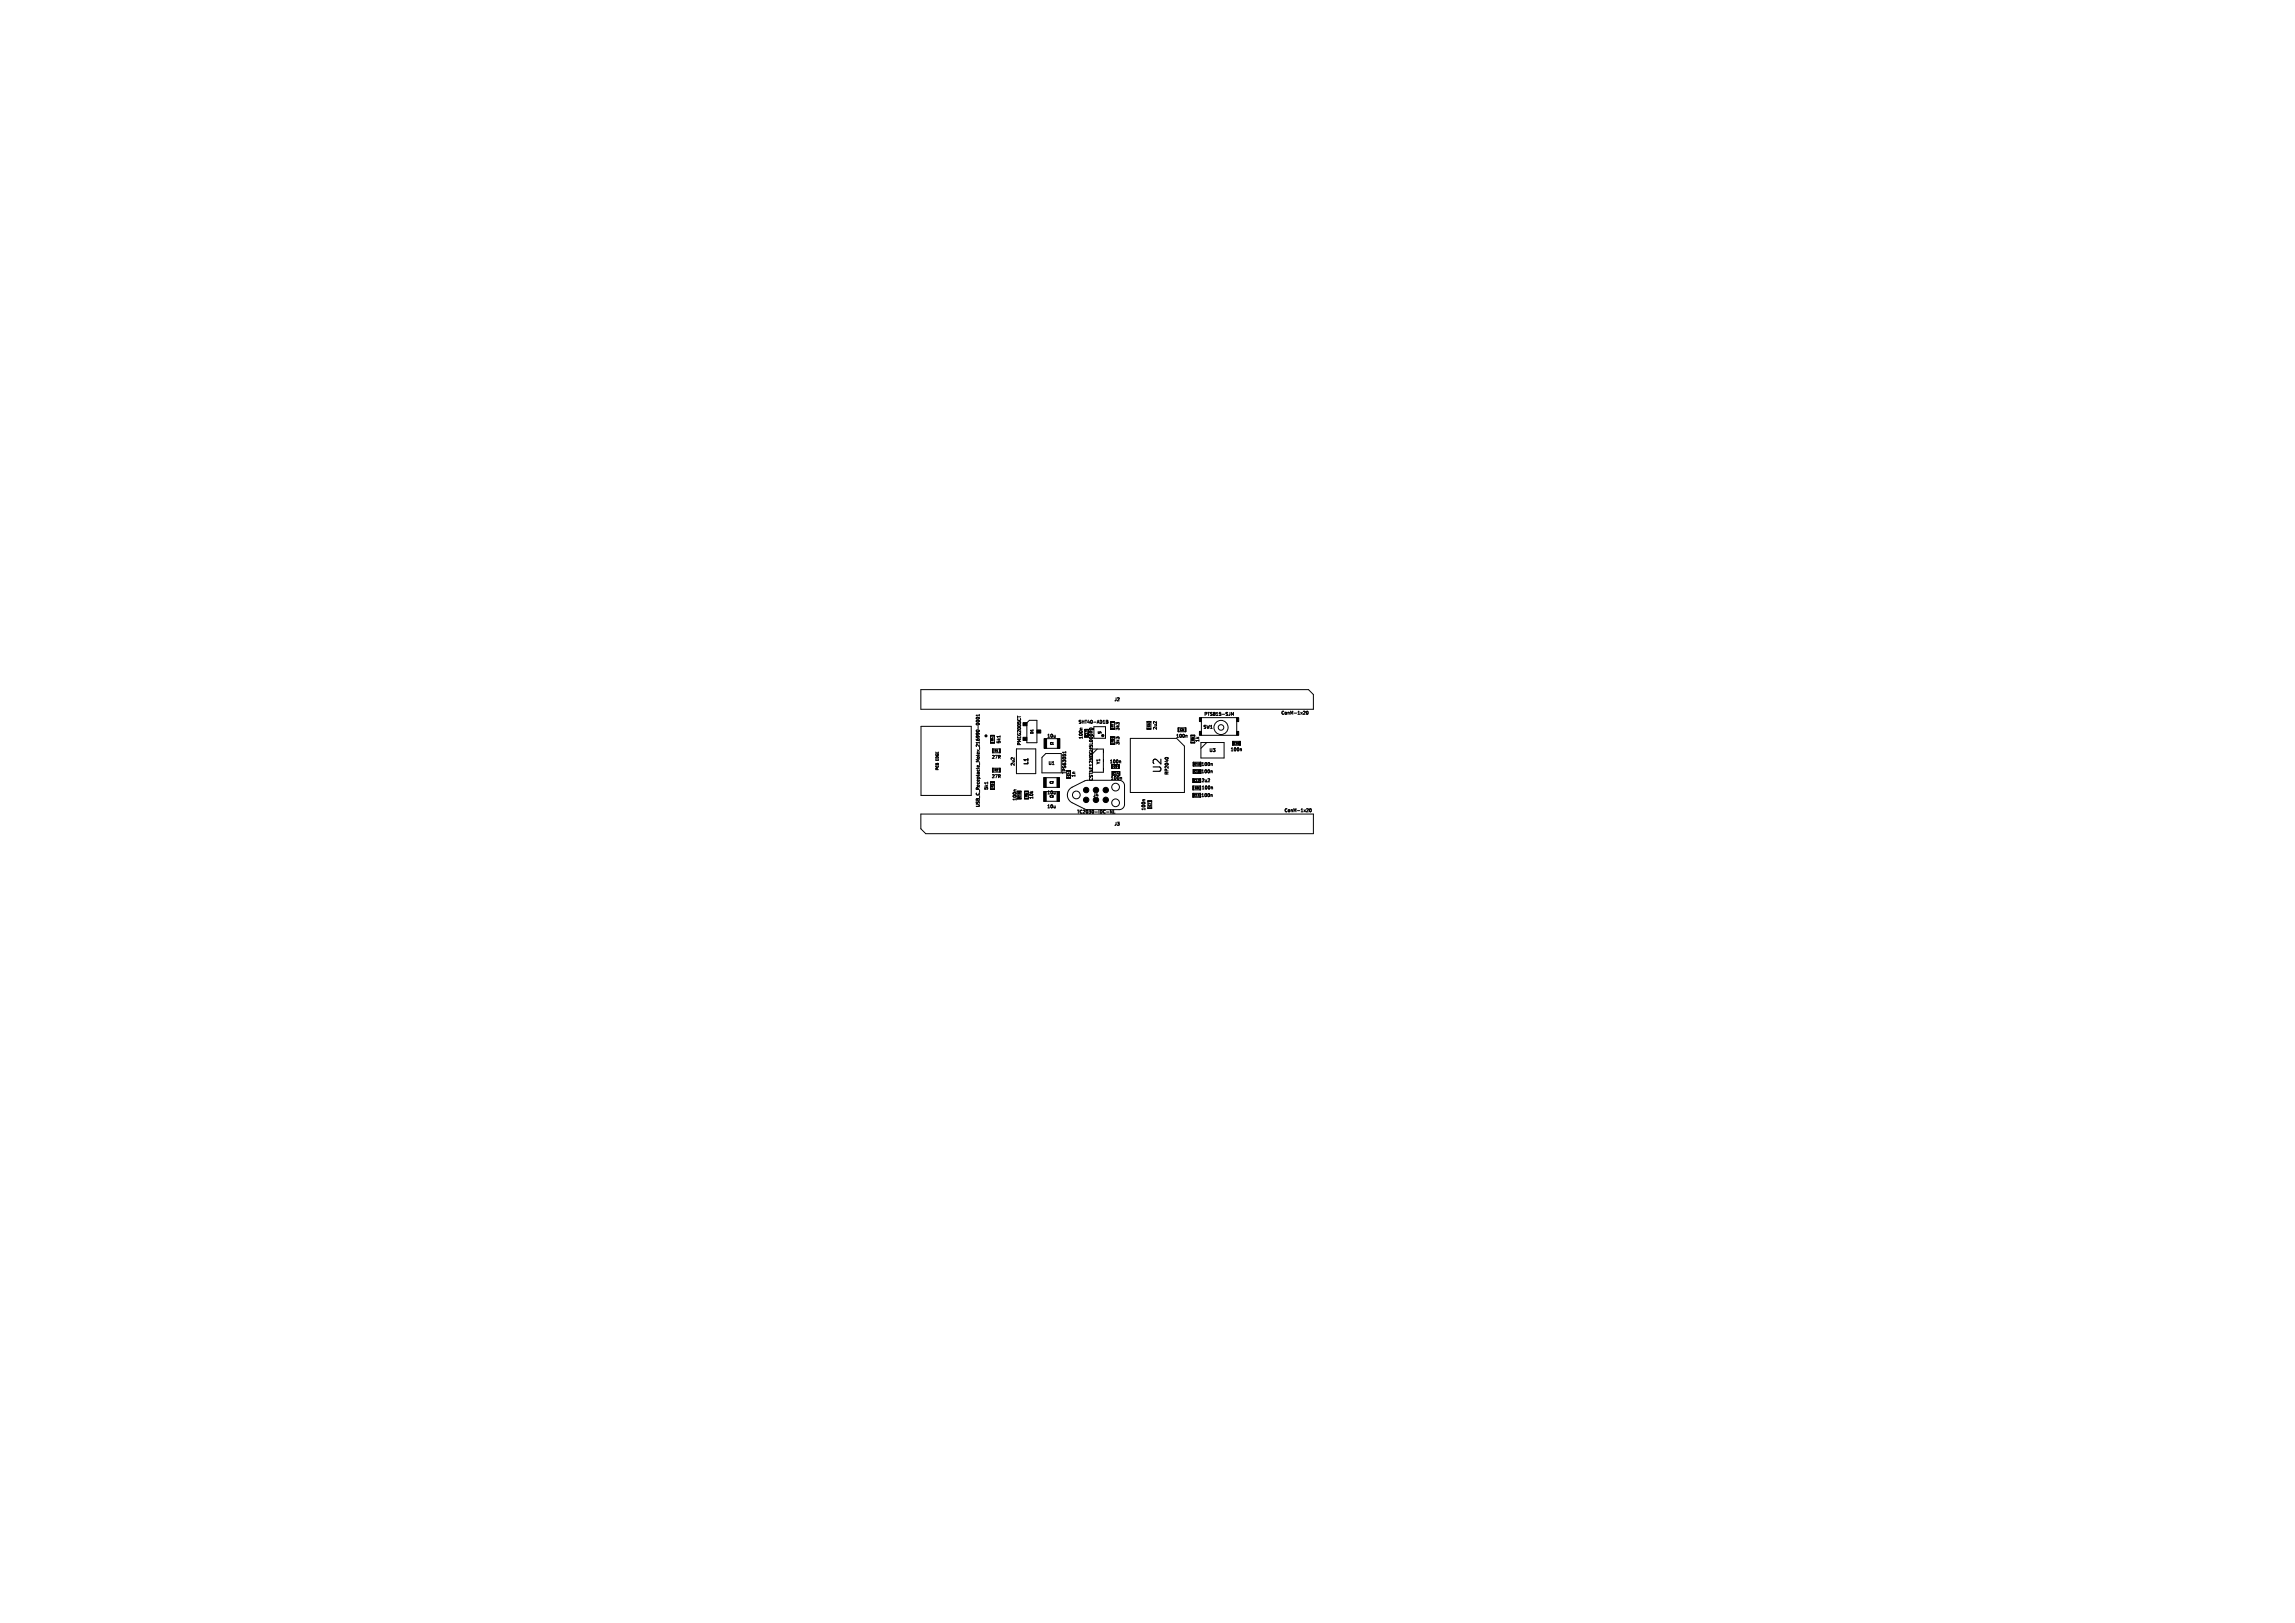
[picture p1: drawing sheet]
<svg xmlns="http://www.w3.org/2000/svg" width="297mm" height="210mm" viewBox="0 0 297 210" stroke-linecap="round" stroke-linejoin="round" font-family="sans-serif">
<defs><g id="words">
<text font-size="1.4" x="150.5" y="100.2" transform="rotate(-90 150.5 100.2)">U2</text>
<text font-size=".7" x="133.2" y="99" transform="rotate(-90 133.2 99)">L1</text>
<g font-size=".6">
<text x="135.5" y="95.5">10u</text>
<text x="139.5" y="93.7">SHT40-AD1B</text>
<text x="140.2" y="95.7" transform="rotate(-90 140.2 95.7)">100n</text>
<text x="144.2" y="90.8">J2</text>
<text x="144.9" y="94.5" transform="rotate(-90 144.9 94.5)">3k3</text>
<text x="149.8" y="94.5" transform="rotate(-90 149.8 94.5)">2u2</text>
<text x="152.2" y="95.5">100n</text>
<text x="155.7" y="94.3">SW1</text>
<text x="155.8" y="92.7">PTS815-SJM</text>
<text x="165.8" y="92.5">ConM-1x20</text>
<text x="128.3" y="98.2">27R</text>
<text x="128.3" y="100.7">27R</text>
<text x="129.5" y="96.2" transform="rotate(-90 129.5 96.2)">5k1</text>
<text x="131.4" y="99.1" transform="rotate(-90 131.4 99.1)">2u2</text>
<text x="132.2" y="96.5" transform="rotate(-90 132.2 96.5)">PMEG2005CT</text>
<text x="135.6" y="99">U1</text>
<text x="138" y="100.2" transform="rotate(-90 138 100.2)">TPS63051</text>
<text x="139.2" y="100.6" transform="rotate(-90 139.2 100.6)">1n</text>
<text x="141.5" y="101.1" transform="rotate(-90 141.5 101.1)">CSTNE12M0GH5L000R0</text>
<text x="142.4" y="98.9" transform="rotate(-90 142.4 98.9)">Y1</text>
<text x="143.6" y="98.8">100n</text>
<text x="143.7" y="101">100n</text>
<text x="144.9" y="96.4" transform="rotate(-90 144.9 96.4)">3k3</text>
<text x="151.3" y="100.3" transform="rotate(-90 151.3 100.3)">RP2040</text>
<text x="155.3" y="96.1" transform="rotate(-90 155.3 96.1)">1k</text>
<text x="155.4" y="100.1">100n</text>
<text x="155.4" y="99.2">100n</text>
<text x="155.4" y="101.3">2u2</text>
<text x="156.5" y="97.4">U3</text>
<text x="159.2" y="97.3">100n</text>
<text x="126.8" y="104.5" transform="rotate(-90 126.8 104.5)">USB_C_Receptacle_Molex_216990-0001</text>
<text x="127.9" y="102.2" transform="rotate(-90 127.9 102.2)">5k1</text>
<text x="131.6" y="103.7" transform="rotate(-90 131.6 103.7)">100n</text>
<text x="133.8" y="103.4" transform="rotate(-90 133.8 103.4)">10k</text>
<text x="135.5" y="102.8">10u</text>
<text x="135.5" y="104.6">10u</text>
<text x="139.3" y="105.3">TC2030-IDC-NL</text>
<text x="141.4" y="103.2">J4</text>
<text x="144.2" y="106.9">J3</text>
<text x="148.3" y="104.9" transform="rotate(-90 148.3 104.9)">100n</text>
<text x="155.4" y="103.2">100n</text>
<text x="155.5" y="102.2">100n</text>
<text x="166.2" y="105.2">ConM-1x20</text>
</g>
<g font-size=".4">
<text x="133.8" y="95" transform="rotate(-90 133.8 95)">D1</text>
<text x="121.6" y="99.8" transform="rotate(-90 121.6 99.8)">PCB</text>
<text x="121.6" y="98.4" transform="rotate(-90 121.6 98.4)">EDGE</text>
</g>
<g font-size=".3">
<text x="128.6" y="95.9" transform="rotate(-90 128.6 95.9)">R4</text>
<text x="140.8" y="95.3" transform="rotate(-90 140.8 95.3)">C17</text>
<text x="142" y="95">U4</text>
<text x="144.2" y="94.2" transform="rotate(-90 144.2 94.2)">R7</text>
<text x="148.9" y="94.1" transform="rotate(-90 148.9 94.1)">C5</text>
<text x="152.7" y="94.6">C6</text>
<text x="154.5" y="95.9" transform="rotate(-90 154.5 95.9)">R6</text>
<text x="128.6" y="101.9" transform="rotate(-90 128.6 101.9)">R3</text>
<text x="128.7" y="97.3">R1</text>
<text x="128.7" y="99.8">R2</text>
<text x="135.8" y="101.4">C2</text>
<text x="135.9" y="96.4">C1</text>
<text x="138.5" y="100.5" transform="rotate(-90 138.5 100.5)">C4</text>
<text x="144" y="100.3">C14</text>
<text x="144.1" y="99.4">C9</text>
<text x="144.2" y="96.1" transform="rotate(-90 144.2 96.1)">R8</text>
<text x="154.5" y="101.2">C12</text>
<text x="154.5" y="100">C10</text>
<text x="154.5" y="99.1">C13</text>
<text x="159.6" y="96.4">C16</text>
<text x="132.1" y="103.3" transform="rotate(-90 132.1 103.3)">C15</text>
<text x="133" y="103.2" transform="rotate(-90 133 103.2)">R5</text>
<text x="135.8" y="103.2">C3</text>
<text x="149" y="104.4" transform="rotate(-90 149 104.4)">C7</text>
<text x="154.5" y="103.1">C11</text>
<text x="154.6" y="102.1">C8</text>
</g>
</g></defs>
<g fill="none" stroke="#000" stroke-width=".13">
<path d="M119.2 89.2h50.1l.7 .7v1.9h-50.8zM119.2 94h6.5v8.9h-6.5zM126.4 93.3v-.1a.19 .19 0 0 1 .2 0 .19 .19 0 0 1 .1 .2 .19 .19 0 0 1-.2 0 .19 .19 0 0 1-.1-.1zM126.4 92.9a.19 .19 0 0 1 .2-.1 .19 .19 0 0 1 .1 .2 .19 .19 0 0 1-.2 .1 .19 .19 0 0 1-.1-.2zM126.4 93.6a.19 .19 0 0 1 .2 0 .19 .19 0 0 1 .1 .1v.1a.19 .19 0 0 1-.2 0 .19 .19 0 0 1-.1-.2zM126.6 94v.3M126.7 92.4v.3M126.7 92.5h-.4l.1 .2M128.2 95.2h.5v1h-.5zM128.4 96.9h1v.5h-1zM128.4 99.4h1v.5h-1zM129.4 95.2v.2"/>
<path d="M130.9 98.1h.1M131.3 98v.3M131.5 96.9h2.5v3.2h-2.5zM131.7 92.6v.3M133.2 93.2h1v2.9h-1.3v-2.6zM134.8 98l.5-.5h2v2.5h-2.5zM135.1 95.6h2v1.2h-2zM137.9 97.2v.3M137.9 97.3h-.4l.1 .2M138 99.7h.5v1h-.5zM140.1 94.2h-.2l-.1 .1M140.4 94.4h.5v1h-.5z"/>
<path d="M141 94.3v-.1a.19 .19 0 0 1 .2 0 .19 .19 0 0 1 .2 .2h-.1a.19 .19 0 0 1-.2 .1 .19 .19 0 0 1-.1-.2zM141.4 96.9h1.4v3h-1.4zM141.6 94h1.5v1.5h-1.5zM142 96.9l-.6 .6M143.2 93.4h.1M143.3 93.4l.1 .2M143.3 93.4v-.2h-.1v.4h.1M143.4 93.6h-.1M143.7 93.4h.5v1h-.5zM143.7 95.3h.5v1h-.5zM143.8 98.9h1v.5h-1zM143.9 99.8h1v.5h-1z"/>
<path d="M144.9 98.5h.1v.2M146.3 95.5h6l1 1v6h-7zM148.4 93.4h.5v1h-.5zM149.3 93.4h.1M149.7 93.4v.2M150.9 98h.2l.1 .1M152.5 94.2h1v.5h-1zM153.5 95.1l.1 .1v.2M154.1 95.1h.5v1h-.5zM155.4 96.1h3v2h-3zM155.4 99.6h-1v.5h1M155.4 98.6h-1v.5h1"/>
<path d="M155.5 92.9h4.5v2.2h-4.5zM156.2 96.1l-.8 .7M156.8 99.7l.1 .1v.2M156.8 98.8l.1 .1v.2M159.4 92.6v-.4l.1 .3 .1-.3v.4M159.5 95.9h1v.5h-1zM160.6 96.9l.1 .1v.2M168.7 92l.2 .1-.2 .3h.2M169.1 92.4a.19 .19 0 0 1-.1-.2 .19 .19 0 0 1 .2-.2v.4M169.1 92.4h.1M169.2 92.4h.1M119.2 105.3h50.8v2.6h-50.2l-.6-.7z"/>
<path d="M127.8 101.2v.2M128.2 101.2h.5v1h-.5zM131.5 102.2h-.2l-.1 .1M131.6 102.4h.5v1h-.5zM132.6 102.4h.5v1h-.5zM135.1 100.6h2v1.3h-2zM135.1 102.4h2v1.3h-2zM138.4 102.1l.3-.2 1.9-.9h4.2a.7 .7 0 0 1 .7 .7v2.4a.7 .7 0 0 1-.7 .7h-4.2l-1.9-.9a1.13 1.13 0 0 1-.3-1.8zM143.9 104.8v.4l-.2-.4v.4M144.1 104.8v.4h.2M145 100.6h.2v.3M148.2 103.5h-.2l-.1 .1"/>
<path d="M148.5 103.6h.5v1h-.5zM155 103h.2M155.4 101.7h-1v.5h1M155.4 100.8h-1v.5h1M155.4 102.7h-1v.5h1M156.3 101.2h.2M156.5 100.8v.1M156.8 102.8l.1 .1v.2M156.8 101.8l.1 .1v.2M169.1 104.6l.2 .2-.2 .2h.2M169.5 104.7l.1-.1a.18 .18 0 0 1 .1 .3 .18 .18 0 0 1-.2 .1z"/>
<circle cx="158" cy="94.1" r=".92"/>
<circle cx="158" cy="94.1" r=".36"/>
<circle cx="139.3" cy="102.9" r=".5"/>
<circle cx="144.4" cy="101.8" r=".5"/>
<circle cx="144.4" cy="103.9" r=".5"/>
</g>
<g fill="#000" stroke="#000" stroke-width=".13">
<path d="M128.2 95.2h.5v.1h-.5zM128.2 96.1h.5v.1h-.5zM128.4 96.9h.1v.5h-.1zM128.4 99.4h.1v.5h-.1zM129.3 96.9h.1v.5h-.1zM129.3 99.4h.1v.5h-.1zM132.4 93.5h.5v.4h-.5zM132.4 95.4h.5v.4h-.5zM134.2 94.5h.5v.4h-.5zM135.1 95.6h.3v1.2h-.3zM136.8 95.6h.3v1.2h-.3zM138 99.7h.5v.1h-.5z"/>
<path d="M140.4 94.4h.5v.1h-.5zM140.4 95.3h.5v.1h-.5zM143.7 95.3h.5v.1h-.5zM143.7 96.2h.5v.1h-.5zM143.8 98.9h.1v.5h-.1zM143.7 93.4h.5v.1h-.5zM143.7 94.3h.5v.1h-.5zM144.8 98.9v.5zM148.4 93.4h.5v.1h-.5zM148.4 94.3h.5v.1h-.5zM152.5 94.2h.1v.5h-.1zM153.4 94.2h.1v.5h-.1z"/>
<path d="M154.1 95.1h.5v.1h-.5zM154.1 96h.5v.1h-.5zM154.4 99.6h.1v.5h-.1zM154.4 98.6h.1v.5h-.1zM155.2 92.9h.3v.5h-.3zM155.2 94.6h.3v.5h-.3zM159.5 95.9h.1v.5h-.1zM160 92.9h.3v.5h-.3zM160 94.6h.3v.5h-.3zM160.4 95.9h.1v.5h-.1zM128.2 101.2h.5v.1h-.5zM128.2 102.1h.5v.1h-.5z"/>
<path d="M131.6 102.4h.5v.1h-.5zM131.6 103.3h.5v.1h-.5zM132.6 102.4h.5v.1h-.5zM132.6 103.3h.5v.1h-.5zM135.1 100.6h.3v1.3h-.3zM135.1 102.4h.3v1.3h-.3zM136.8 100.6h.3v1.3h-.3zM136.8 102.4h.3v1.3h-.3zM138 100.6h.5v.1h-.5zM143.9 99.8h.1v.5h-.1zM144.8 99.8h.1v.5h-.1zM148.5 103.6h.5v.1h-.5z"/>
<path d="M148.5 104.5h.5v.1h-.5zM154.4 100.8h.1v.5h-.1zM154.4 101.7h.1v.5h-.1zM154.4 102.7h.1v.5h-.1zM155.3 101.7h.1v.5h-.1zM155.3 102.7h.1v.5h-.1z"/>
<circle cx="142.7" cy="95.2" r=".15"/>
<circle cx="140.6" cy="102.2" r=".35"/>
<circle cx="140.6" cy="103.5" r=".35"/>
<circle cx="141.8" cy="103.5" r=".35"/>
<circle cx="141.8" cy="102.2" r=".35"/>
<circle cx="143.1" cy="103.5" r=".35"/>
<circle cx="143.1" cy="102.2" r=".35"/>
</g>
<path d="M141.5 94.3h.1v.2h-.1zM142.8 97.1h.1v.3h-.1zM142.8 98.3h.1v.3h-.1zM142.8 99.5h.1v.3h-.1zM143.1 94.3h.1v.2h-.1zM143.1 95.1h.1v.2h-.1z" fill="#000"/>
<circle cx="127.6" cy="95.2" r=".1" fill="none" stroke="#000" stroke-width=".2"/>
<use href="#words"/>
</svg>
